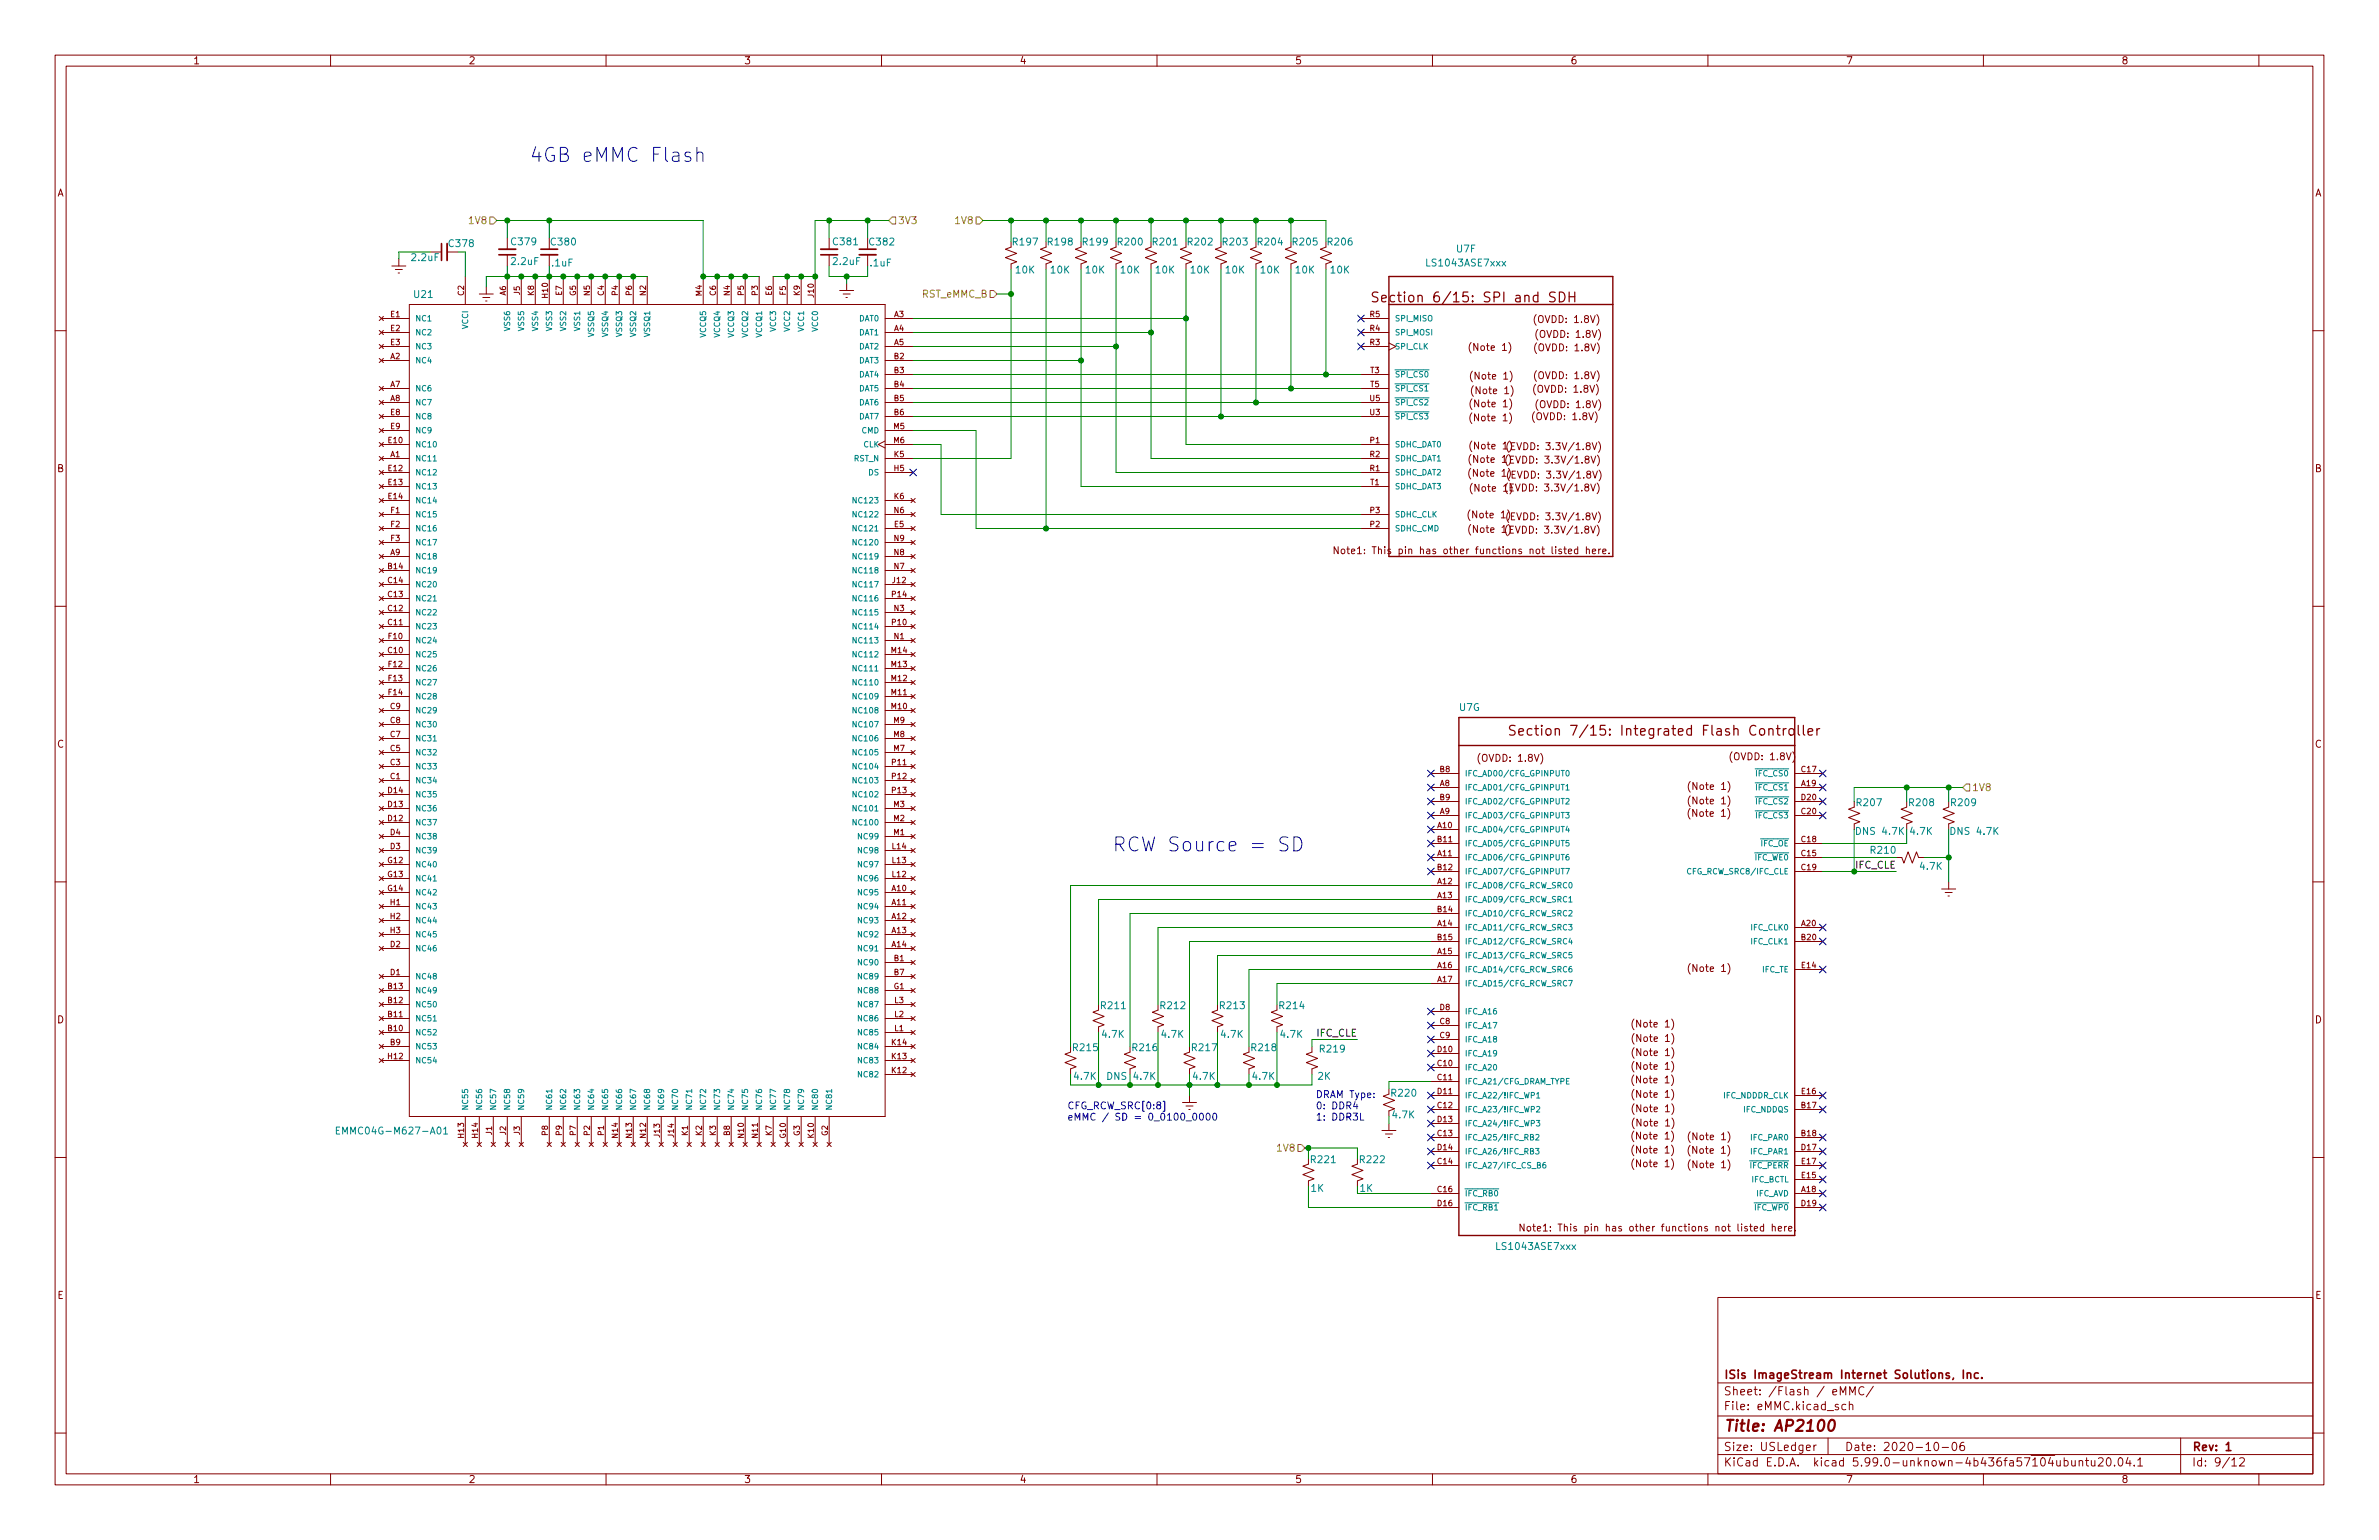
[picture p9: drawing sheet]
<svg xmlns="http://www.w3.org/2000/svg" width="432mm" height="279mm" viewBox="0 0 432 279" stroke-linecap="round" stroke-linejoin="round" font-family="sans-serif">
<defs><g id="words">
<g font-size="3.5" fill="#0000c2">
<text x="99.4" y="29.4">4GB eMMC Flash</text>
<text x="206.5" y="154.5">RCW Source = SD</text>
</g>
<text font-size="2.8" fill="#840000" x="312.8" y="259.7">Title: AP2100</text>
<g font-size="2.5" fill="#840000">
<text x="252" y="54.8">Section 6/15: SPI and SDH</text>
<text x="278.2" y="133.5">Section 7/15: Integrated Flash Controller</text>
</g>
<g font-size="2.1" fill="#840000">
<text x="312.8" y="250.2">ISis ImageStream Internet Solutions, Inc.</text>
<text x="312.8" y="255.9">File: eMMC.kicad_sch</text>
<text x="312.8" y="253.2">Sheet: /Flash / eMMC/</text>
<text x="312.8" y="263.2">Size: USLedger</text>
<text x="334.8" y="263.2">Date: 2020-10-06</text>
<text x="397.8" y="263.2">Rev: 1</text>
<text x="312.8" y="266">KiCad E.D.A. kicad 5.99.0-unknown-4b436fa57~104~ubuntu20.04.1</text>
<text x="397.8" y="266">Id: 9/12</text>
</g>
<g font-size="1.8" fill="#840000">
<text x="35" y="11.7">1</text>
<text x="85" y="11.7">2</text>
<text x="135" y="11.7">3</text>
<text x="185" y="11.7">4</text>
<text x="235" y="11.7">5</text>
<text x="285" y="11.7">6</text>
<text x="335" y="11.7">7</text>
<text x="385" y="11.7">8</text>
<text x="10.3" y="35.6">A</text>
<text x="420.1" y="35.6">A</text>
<text x="278.8" y="58.6">(OVDD: 1.8V)</text>
<text x="267.1" y="63.6">(Note 1)</text>
<text x="278.9" y="63.7">(OVDD: 1.8V)</text>
<text x="279.1" y="61.3">(OVDD: 1.8V)</text>
<text x="267.4" y="68.8">(Note 1)</text>
<text x="267.6" y="71.5">(Note 1)</text>
<text x="278.7" y="71.2">(OVDD: 1.8V)</text>
<text x="278.9" y="68.8">(OVDD: 1.8V)</text>
<text x="267.3" y="76.4">(Note 1)</text>
<text x="267.3" y="73.9">(Note 1)</text>
<text x="278.5" y="76.2">(OVDD: 1.8V)</text>
<text x="279.2" y="74">(OVDD: 1.8V)</text>
<text x="267.1" y="84">(Note 1) (EVDD: 3.3V/1.8V)</text>
<text x="267.3" y="81.5">(Note 1) (EVDD: 3.3V/1.8V)</text>
<text x="10.3" y="85.7">B</text>
<text x="267.1" y="86.5">(Note 1) (EVDD: 3.3V/1.8V)</text>
<text x="267.4" y="89.2">(Note 1) (EVDD: 3.3V/1.8V)</text>
<text x="420.1" y="85.7">B</text>
<text x="266.9" y="94">(Note 1) (EVDD: 3.3V/1.8V)</text>
<text x="245.7" y="100.5">Note1: This pin has other functions not listed here.</text>
<text x="267.1" y="96.7">(Note 1) (EVDD: 3.3V/1.8V)</text>
<text x="10.3" y="135.6">C</text>
<text x="314.4" y="137.9">(OVDD: 1.8V)</text>
<text x="420.1" y="135.6">C</text>
<text x="268.6" y="138.2">(OVDD: 1.8V)</text>
<text x="306.9" y="143.3">(Note 1)</text>
<text x="306.9" y="148.2">(Note 1)</text>
<text x="306.9" y="145.9">(Note 1)</text>
<text x="306.9" y="176.3">(Note 1)</text>
<text x="10.3" y="185.7">D</text>
<text x="420.1" y="185.7">D</text>
<text x="296.7" y="186.4">(Note 1)</text>
<text x="296.7" y="191.6">(Note 1)</text>
<text x="296.7" y="189">(Note 1)</text>
<text x="296.7" y="196.5">(Note 1)</text>
<text x="296.7" y="194.1">(Note 1)</text>
<text x="296.7" y="199.2">(Note 1)</text>
<text x="296.7" y="201.8">(Note 1)</text>
<text x="296.7" y="209.3">(Note 1)</text>
<text x="296.7" y="206.7">(Note 1)</text>
<text x="296.8" y="204.4">(Note 1)</text>
<text x="306.9" y="209.3">(Note 1)</text>
<text x="306.9" y="206.8">(Note 1)</text>
<text x="296.7" y="211.7">(Note 1)</text>
<text x="306.9" y="211.9">(Note 1)</text>
<text x="279.5" y="223.4">Note1: This pin has other functions not listed here.</text>
<text x="10.4" y="235.7">E</text>
<text x="420.2" y="235.7">E</text>
<text x="35" y="269.1">1</text>
<text x="85" y="269.1">2</text>
<text x="135" y="269.1">3</text>
<text x="185" y="269.1">4</text>
<text x="235" y="269.1">5</text>
<text x="285" y="269.1">6</text>
<text x="335" y="269.1">7</text>
<text x="385" y="269.1">8</text>
</g>
<g font-size="1.8" fill="#848400">
<text x="85.4" y="40.6">1V8</text>
<text x="162.9" y="40.6">3V3</text>
<text x="173.6" y="40.6">1V8</text>
<text x="167.3" y="54">RST_eMMC_B</text>
<text x="357.9" y="143.5">1V8</text>
<text x="232.1" y="208.9">1V8</text>
</g>
<g font-size="1.8" fill="#008484">
<text x="74.8" y="47.4">2.2uF</text>
<text x="81.6" y="44.8">C378</text>
<text x="92.9" y="44.5">C379</text>
<text x="100.1" y="44.5">C380</text>
<text x="151.3" y="44.5">C381</text>
<text x="157.9" y="44.5">C382</text>
<text x="184" y="44.5">R197</text>
<text x="190.3" y="44.5">R198</text>
<text x="196.7" y="44.5">R199</text>
<text x="203" y="44.5">R200</text>
<text x="209.4" y="44.5">R201</text>
<text x="215.7" y="44.5">R202</text>
<text x="222.1" y="44.5">R203</text>
<text x="228.4" y="44.5">R204</text>
<text x="234.8" y="44.5">R205</text>
<text x="241.1" y="44.5">R206</text>
<text x="264.4" y="45.8">U7F</text>
<text x="92.9" y="48.1">2.2uF</text>
<text x="100.2" y="48.3">.1uF</text>
<text x="151.3" y="48.1">2.2uF</text>
<text x="158" y="48.3">.1uF</text>
<text x="184.4" y="49.6">10K</text>
<text x="190.8" y="49.6">10K</text>
<text x="197.1" y="49.6">10K</text>
<text x="203.5" y="49.6">10K</text>
<text x="209.8" y="49.6">10K</text>
<text x="216.2" y="49.6">10K</text>
<text x="222.5" y="49.6">10K</text>
<text x="228.9" y="49.6">10K</text>
<text x="235.2" y="49.6">10K</text>
<text x="241.6" y="49.6">10K</text>
<text x="259.2" y="48.3">LS1043ASE7xxx</text>
<text x="75.2" y="54">U21</text>
<text x="264.9" y="129">U7G</text>
<text x="337.1" y="146.2">R207</text>
<text x="346.6" y="146.2">R208</text>
<text x="354.3" y="146.2">R209</text>
<text x="337.2" y="151.5">DNS 4.7K</text>
<text x="339.7" y="154.9">R210</text>
<text x="346.8" y="151.5">4.7K</text>
<text x="354.4" y="151.5">DNS 4.7K</text>
<text x="348.6" y="157.8">4.7K</text>
<text x="200" y="183.1">R211</text>
<text x="210.7" y="183.1">R212</text>
<text x="221.5" y="183.1">R213</text>
<text x="232.3" y="183.1">R214</text>
<text x="194.9" y="190.7">R215</text>
<text x="200.1" y="188.3">4.7K</text>
<text x="205.7" y="190.7">R216</text>
<text x="210.9" y="188.3">4.7K</text>
<text x="216.5" y="190.7">R217</text>
<text x="221.7" y="188.3">4.7K</text>
<text x="227.3" y="190.7">R218</text>
<text x="232.5" y="188.3">4.7K</text>
<text x="239.7" y="190.9">R219</text>
<text x="195" y="195.9">4.7K</text>
<text x="201.3" y="195.9">DNS 4.7K</text>
<text x="216.6" y="195.9">4.7K</text>
<text x="227.4" y="195.9">4.7K</text>
<text x="239.2" y="195.9">2K</text>
<text x="252.7" y="199">R220</text>
<text x="252.8" y="202.9">4.7K</text>
<text x="62.3" y="205.8">EMMC04G-M627-A01</text>
<text x="238.1" y="211">R221</text>
<text x="246.9" y="211">R222</text>
<text x="238" y="216.2">1K</text>
<text x="246.9" y="216.2">1K</text>
<text x="271.9" y="226.8">LS1043ASE7xxx</text>
</g>
<g font-size="1.8">
<text x="336.8" y="157.6">IFC_CLE</text>
<text x="239" y="188.1">IFC_CLE</text>
</g>
<g font-size="1.8" fill="#0000c2">
<text x="193.7" y="201.3">CFG_RCW_SRC[0:8]</text>
<text x="193.7" y="203.3">eMMC / SD = 0_0100_0000</text>
<text x="238.8" y="199.2">DRAM Type:</text>
<text x="238.8" y="201.3">0: DDR4</text>
<text x="238.8" y="203.3">1: DDR3L</text>
</g>
<g font-size="1.4" fill="#840000">
<text x="84.2" y="53.6" transform="rotate(-90 84.2 53.6)">C2</text>
<text x="91.8" y="53.6" transform="rotate(-90 91.8 53.6)">A6</text>
<text x="94.4" y="53.5" transform="rotate(-90 94.4 53.5)">J5</text>
<text x="96.9" y="53.6" transform="rotate(-90 96.9 53.6)">K8</text>
<text x="102" y="53.6" transform="rotate(-90 102 53.6)">E7</text>
<text x="104.5" y="53.6" transform="rotate(-90 104.5 53.6)">G5</text>
<text x="107.1" y="53.6" transform="rotate(-90 107.1 53.6)">N5</text>
<text x="109.6" y="53.6" transform="rotate(-90 109.6 53.6)">C4</text>
<text x="112.1" y="53.6" transform="rotate(-90 112.1 53.6)">P4</text>
<text x="114.7" y="53.6" transform="rotate(-90 114.7 53.6)">P6</text>
<text x="117.2" y="53.6" transform="rotate(-90 117.2 53.6)">N2</text>
<text x="127.4" y="53.7" transform="rotate(-90 127.4 53.7)">M4</text>
<text x="129.9" y="53.6" transform="rotate(-90 129.9 53.6)">C6</text>
<text x="132.5" y="53.6" transform="rotate(-90 132.5 53.6)">N4</text>
<text x="135" y="53.6" transform="rotate(-90 135 53.6)">P5</text>
<text x="137.5" y="53.6" transform="rotate(-90 137.5 53.6)">P3</text>
<text x="140.1" y="53.6" transform="rotate(-90 140.1 53.6)">E6</text>
<text x="142.6" y="53.5" transform="rotate(-90 142.6 53.5)">F5</text>
<text x="145.2" y="53.6" transform="rotate(-90 145.2 53.6)">K9</text>
<text x="147.7" y="53.9" transform="rotate(-90 147.7 53.9)">J10</text>
<text x="70.9" y="57.5">E1</text>
<text x="99.4" y="54" transform="rotate(-90 99.4 54)">H10</text>
<text x="162.3" y="57.5">A3</text>
<text x="248.7" y="57.5">R5</text>
<text x="70.9" y="65.2">A2</text>
<text x="70.9" y="60.1">E2</text>
<text x="70.9" y="62.6">E3</text>
<text x="162.3" y="60.1">A4</text>
<text x="162.3" y="62.6">A5</text>
<text x="162.3" y="65.2">B2</text>
<text x="248.7" y="62.6">R3</text>
<text x="248.7" y="60.1">R4</text>
<text x="70.9" y="70.2">A7</text>
<text x="162.3" y="67.7">B3</text>
<text x="162.3" y="70.2">B4</text>
<text x="248.7" y="67.7">T3</text>
<text x="248.7" y="70.2">T5</text>
<text x="70.9" y="72.8">A8</text>
<text x="70.9" y="75.3">E8</text>
<text x="70.9" y="77.9">E9</text>
<text x="162.2" y="77.9">M5</text>
<text x="162.3" y="72.8">B5</text>
<text x="162.3" y="75.3">B6</text>
<text x="248.7" y="75.3">U3</text>
<text x="248.7" y="72.8">U5</text>
<text x="70.5" y="80.4">E10</text>
<text x="70.9" y="82.9">A1</text>
<text x="162.2" y="80.4">M6</text>
<text x="162.3" y="82.9">K5</text>
<text x="248.7" y="82.9">R2</text>
<text x="248.7" y="80.4">P1</text>
<text x="70.5" y="85.5">E12</text>
<text x="70.5" y="88">E13</text>
<text x="162.3" y="85.5">H5</text>
<text x="248.7" y="85.5">R1</text>
<text x="248.7" y="88">T1</text>
<text x="70.5" y="90.6">E14</text>
<text x="70.9" y="93.1">F1</text>
<text x="70.9" y="95.6">F2</text>
<text x="162.3" y="93.1">N6</text>
<text x="162.3" y="90.6">K6</text>
<text x="162.3" y="95.6">E5</text>
<text x="248.7" y="95.6">P2</text>
<text x="248.7" y="93.1">P3</text>
<text x="70.9" y="100.7">A9</text>
<text x="70.9" y="98.2">F3</text>
<text x="162.3" y="100.7">N8</text>
<text x="162.3" y="98.2">N9</text>
<text x="70.5" y="103.3">B14</text>
<text x="70.5" y="105.8">C14</text>
<text x="162" y="105.8">J12</text>
<text x="162.3" y="103.3">N7</text>
<text x="70.5" y="108.3">C13</text>
<text x="70.5" y="110.9">C12</text>
<text x="70.5" y="113.4">C11</text>
<text x="161.9" y="113.4">P10</text>
<text x="161.9" y="108.3">P14</text>
<text x="162.3" y="110.9">N3</text>
<text x="70.5" y="118.5">C10</text>
<text x="70.5" y="116">F10</text>
<text x="161.8" y="118.5">M14</text>
<text x="162.3" y="116">N1</text>
<text x="70.5" y="121">F12</text>
<text x="70.5" y="123.6">F13</text>
<text x="161.8" y="123.6">M12</text>
<text x="161.8" y="121">M13</text>
<text x="70.5" y="126.1">F14</text>
<text x="70.9" y="128.7">C9</text>
<text x="70.9" y="131.2">C8</text>
<text x="161.8" y="128.7">M10</text>
<text x="161.8" y="126.1">M11</text>
<text x="162.2" y="131.2">M9</text>
<text x="70.9" y="133.7">C7</text>
<text x="70.9" y="136.3">C5</text>
<text x="162.2" y="136.3">M7</text>
<text x="162.2" y="133.7">M8</text>
<text x="70.5" y="143.9">D14</text>
<text x="70.9" y="138.8">C3</text>
<text x="70.9" y="141.4">C1</text>
<text x="161.9" y="143.9">P13</text>
<text x="161.9" y="141.4">P12</text>
<text x="161.9" y="138.8">P11</text>
<text x="261.4" y="142.6">A8</text>
<text x="261.4" y="140.1">B8</text>
<text x="327" y="142.6">A19</text>
<text x="327" y="140.1">C17</text>
<text x="70.5" y="146.4">D13</text>
<text x="70.5" y="149">D12</text>
<text x="162.2" y="149">M2</text>
<text x="162.2" y="146.4">M3</text>
<text x="261.4" y="147.7">A9</text>
<text x="261.4" y="145.2">B9</text>
<text x="327" y="147.7">C20</text>
<text x="327" y="145.2">D20</text>
<text x="70.9" y="154.1">D3</text>
<text x="70.9" y="151.5">D4</text>
<text x="162" y="154.1">L14</text>
<text x="162.2" y="151.5">M1</text>
<text x="261" y="150.2">A10</text>
<text x="261" y="155.3">A11</text>
<text x="261" y="152.8">B11</text>
<text x="327" y="155.3">C15</text>
<text x="327" y="152.8">C18</text>
<text x="70.4" y="156.6">G12</text>
<text x="70.4" y="159.1">G13</text>
<text x="70.4" y="161.7">G14</text>
<text x="161.9" y="161.7">A10</text>
<text x="162" y="159.1">L12</text>
<text x="162" y="156.6">L13</text>
<text x="261" y="160.4">A12</text>
<text x="261" y="157.9">B12</text>
<text x="327" y="157.9">C19</text>
<text x="70.9" y="164.2">H1</text>
<text x="70.9" y="166.8">H2</text>
<text x="161.9" y="166.8">A12</text>
<text x="161.9" y="164.2">A11</text>
<text x="261" y="162.9">A13</text>
<text x="261" y="165.5">B14</text>
<text x="70.9" y="169.3">H3</text>
<text x="70.9" y="171.8">D2</text>
<text x="161.9" y="171.8">A14</text>
<text x="161.9" y="169.3">A13</text>
<text x="261" y="168">A14</text>
<text x="261" y="173.1">A15</text>
<text x="261" y="170.6">B15</text>
<text x="327" y="168">A20</text>
<text x="327" y="170.6">B20</text>
<text x="70.5" y="179.5">B13</text>
<text x="70.9" y="176.9">D1</text>
<text x="162.3" y="179.5">G1</text>
<text x="162.3" y="176.9">B7</text>
<text x="162.3" y="174.4">B1</text>
<text x="261" y="175.6">A16</text>
<text x="261" y="178.2">A17</text>
<text x="327" y="175.6">E14</text>
<text x="70.5" y="182">B12</text>
<text x="70.5" y="184.5">B11</text>
<text x="162.4" y="184.5">L2</text>
<text x="162.4" y="182">L3</text>
<text x="261.4" y="185.8">C8</text>
<text x="261.4" y="183.3">D8</text>
<text x="70.5" y="187.1">B10</text>
<text x="70.9" y="189.6">B9</text>
<text x="161.9" y="189.6">K14</text>
<text x="162.4" y="187.1">L1</text>
<text x="261" y="190.9">D10</text>
<text x="261.4" y="188.3">C9</text>
<text x="70.5" y="192.2">H12</text>
<text x="161.9" y="194.7">K12</text>
<text x="161.9" y="192.2">K13</text>
<text x="261" y="193.4">C10</text>
<text x="261" y="196">C11</text>
<text x="261" y="201">C12</text>
<text x="261" y="198.5">D11</text>
<text x="261" y="203.6">D13</text>
<text x="327" y="201">B17</text>
<text x="327" y="198.5">E16</text>
<text x="84.2" y="206.4" transform="rotate(-90 84.2 206.4)">H13</text>
<text x="86.7" y="206.4" transform="rotate(-90 86.7 206.4)">H14</text>
<text x="89.3" y="205.9" transform="rotate(-90 89.3 205.9)">J1</text>
<text x="91.8" y="205.9" transform="rotate(-90 91.8 205.9)">J2</text>
<text x="94.4" y="205.9" transform="rotate(-90 94.4 205.9)">J3</text>
<text x="99.4" y="206" transform="rotate(-90 99.4 206)">P8</text>
<text x="102" y="206" transform="rotate(-90 102 206)">P9</text>
<text x="104.5" y="206" transform="rotate(-90 104.5 206)">P7</text>
<text x="107.1" y="206" transform="rotate(-90 107.1 206)">P2</text>
<text x="109.6" y="206" transform="rotate(-90 109.6 206)">P1</text>
<text x="112.1" y="206.4" transform="rotate(-90 112.1 206.4)">N14</text>
<text x="114.7" y="206.4" transform="rotate(-90 114.7 206.4)">N13</text>
<text x="117.2" y="206.4" transform="rotate(-90 117.2 206.4)">N12</text>
<text x="119.8" y="206.3" transform="rotate(-90 119.8 206.3)">J13</text>
<text x="122.3" y="206.3" transform="rotate(-90 122.3 206.3)">J14</text>
<text x="124.8" y="206" transform="rotate(-90 124.8 206)">K1</text>
<text x="127.4" y="206" transform="rotate(-90 127.4 206)">K2</text>
<text x="129.9" y="206" transform="rotate(-90 129.9 206)">K3</text>
<text x="132.5" y="206" transform="rotate(-90 132.5 206)">B8</text>
<text x="135" y="206.4" transform="rotate(-90 135 206.4)">N10</text>
<text x="137.5" y="206.4" transform="rotate(-90 137.5 206.4)">N11</text>
<text x="140.1" y="206" transform="rotate(-90 140.1 206)">K7</text>
<text x="142.6" y="206.4" transform="rotate(-90 142.6 206.4)">G10</text>
<text x="145.2" y="206" transform="rotate(-90 145.2 206)">G3</text>
<text x="147.7" y="206.4" transform="rotate(-90 147.7 206.4)">K10</text>
<text x="150.2" y="206" transform="rotate(-90 150.2 206)">G2</text>
<text x="261" y="206.1">C13</text>
<text x="261" y="208.7">D14</text>
<text x="327" y="206.1">B18</text>
<text x="327" y="208.7">D17</text>
<text x="261" y="211.2">C14</text>
<text x="327" y="213.7">E15</text>
<text x="327" y="211.2">E17</text>
<text x="261" y="216.3">C16</text>
<text x="261" y="218.8">D16</text>
<text x="327" y="216.3">A18</text>
<text x="327" y="218.8">D19</text>
</g>
<g font-size="1.4" fill="#008484">
<text x="75.3" y="58.3">NC1</text>
<text x="85" y="59.6" transform="rotate(-90 85 59.6)">VCCI</text>
<text x="92.6" y="59.9" transform="rotate(-90 92.6 59.9)">VSS6</text>
<text x="95.1" y="59.9" transform="rotate(-90 95.1 59.9)">VSS5</text>
<text x="97.7" y="59.9" transform="rotate(-90 97.7 59.9)">VSS4</text>
<text x="100.2" y="59.9" transform="rotate(-90 100.2 59.9)">VSS3</text>
<text x="102.7" y="59.9" transform="rotate(-90 102.7 59.9)">VSS2</text>
<text x="105.3" y="59.9" transform="rotate(-90 105.3 59.9)">VSS1</text>
<text x="155.9" y="58.3">DAT0</text>
<text x="253.1" y="58.3">SPI_MISO</text>
<text x="75.3" y="60.8">NC2</text>
<text x="75.3" y="63.4">NC3</text>
<text x="75.3" y="65.9">NC4</text>
<text x="107.8" y="61" transform="rotate(-90 107.8 61)">VSSQ5</text>
<text x="110.4" y="61" transform="rotate(-90 110.4 61)">VSSQ4</text>
<text x="112.9" y="61" transform="rotate(-90 112.9 61)">VSSQ3</text>
<text x="115.4" y="61" transform="rotate(-90 115.4 61)">VSSQ2</text>
<text x="118" y="61" transform="rotate(-90 118 61)">VSSQ1</text>
<text x="128.1" y="61.1" transform="rotate(-90 128.1 61.1)">VCCQ5</text>
<text x="130.7" y="61.1" transform="rotate(-90 130.7 61.1)">VCCQ4</text>
<text x="133.2" y="61.1" transform="rotate(-90 133.2 61.1)">VCCQ3</text>
<text x="135.8" y="61.1" transform="rotate(-90 135.8 61.1)">VCCQ2</text>
<text x="138.3" y="61.1" transform="rotate(-90 138.3 61.1)">VCCQ1</text>
<text x="140.8" y="60" transform="rotate(-90 140.8 60)">VCC3</text>
<text x="143.4" y="60" transform="rotate(-90 143.4 60)">VCC2</text>
<text x="145.9" y="60" transform="rotate(-90 145.9 60)">VCC1</text>
<text x="148.5" y="60" transform="rotate(-90 148.5 60)">VCC0</text>
<text x="155.9" y="60.8">DAT1</text>
<text x="155.9" y="63.4">DAT2</text>
<text x="155.9" y="65.9">DAT3</text>
<text x="253.1" y="63.4">SPI_CLK</text>
<text x="253.1" y="60.8">SPI_MOSI</text>
<text x="75.3" y="71">NC6</text>
<text x="155.9" y="68.5">DAT4</text>
<text x="155.9" y="71">DAT5</text>
<text x="253.1" y="68.5">~SPI_CS0~</text>
<text x="253.1" y="71">~SPI_CS1~</text>
<text x="75.3" y="73.5">NC7</text>
<text x="75.3" y="76.1">NC8</text>
<text x="155.9" y="73.5">DAT6</text>
<text x="155.9" y="76.1">DAT7</text>
<text x="253.1" y="76.1">~SPI_CS3~</text>
<text x="253.1" y="73.5">~SPI_CS2~</text>
<text x="75.3" y="78.6">NC9</text>
<text x="75.3" y="81.2">NC10</text>
<text x="75.3" y="83.7">NC11</text>
<text x="155" y="83.7">RST_N</text>
<text x="156.4" y="78.6">CMD</text>
<text x="156.7" y="81.2">CLK</text>
<text x="253.1" y="81.2">SDHC_DAT0</text>
<text x="253.1" y="83.7">SDHC_DAT1</text>
<text x="75.3" y="86.2">NC12</text>
<text x="75.3" y="88.8">NC13</text>
<text x="157.7" y="86.2">DS</text>
<text x="253.1" y="86.2">SDHC_DAT2</text>
<text x="253.1" y="88.8">SDHC_DAT3</text>
<text x="75.3" y="91.3">NC14</text>
<text x="75.3" y="93.9">NC15</text>
<text x="155.2" y="93.9">NC122</text>
<text x="155.2" y="91.3">NC123</text>
<text x="253.1" y="93.9">SDHC_CLK</text>
<text x="75.3" y="96.4">NC16</text>
<text x="75.3" y="98.9">NC17</text>
<text x="75.3" y="101.5">NC18</text>
<text x="155.2" y="101.5">NC119</text>
<text x="155.2" y="98.9">NC120</text>
<text x="155.2" y="96.4">NC121</text>
<text x="253.1" y="96.4">SDHC_CMD</text>
<text x="75.3" y="104">NC19</text>
<text x="75.3" y="106.6">NC20</text>
<text x="155.2" y="106.6">NC117</text>
<text x="155.2" y="104">NC118</text>
<text x="75.3" y="109.1">NC21</text>
<text x="75.3" y="111.6">NC22</text>
<text x="155.2" y="111.6">NC115</text>
<text x="155.2" y="109.1">NC116</text>
<text x="75.3" y="114.2">NC23</text>
<text x="75.3" y="116.7">NC24</text>
<text x="75.3" y="119.3">NC25</text>
<text x="155.2" y="119.3">NC112</text>
<text x="155.2" y="116.7">NC113</text>
<text x="155.2" y="114.2">NC114</text>
<text x="75.3" y="121.8">NC26</text>
<text x="75.3" y="124.3">NC27</text>
<text x="155.2" y="124.3">NC110</text>
<text x="155.2" y="121.8">NC111</text>
<text x="75.3" y="126.9">NC28</text>
<text x="75.3" y="129.4">NC29</text>
<text x="75.3" y="132">NC30</text>
<text x="155.2" y="132">NC107</text>
<text x="155.2" y="129.4">NC108</text>
<text x="155.2" y="126.9">NC109</text>
<text x="75.3" y="134.5">NC31</text>
<text x="75.3" y="137">NC32</text>
<text x="155.2" y="137">NC105</text>
<text x="155.2" y="134.5">NC106</text>
<text x="75.3" y="139.6">NC33</text>
<text x="75.3" y="142.1">NC34</text>
<text x="155.2" y="142.1">NC103</text>
<text x="155.2" y="139.6">NC104</text>
<text x="265.8" y="143.4">IFC_AD01/CFG_GPINPUT1</text>
<text x="265.8" y="140.8">IFC_AD00/CFG_GPINPUT0</text>
<text x="318.9" y="143.4">~IFC_CS1~</text>
<text x="318.9" y="140.8">~IFC_CS0~</text>
<text x="75.3" y="144.7">NC35</text>
<text x="75.3" y="147.2">NC36</text>
<text x="75.3" y="149.7">NC37</text>
<text x="155.2" y="149.7">NC100</text>
<text x="155.2" y="147.2">NC101</text>
<text x="155.2" y="144.7">NC102</text>
<text x="265.8" y="148.5">IFC_AD03/CFG_GPINPUT3</text>
<text x="265.8" y="145.9">IFC_AD02/CFG_GPINPUT2</text>
<text x="318.9" y="148.5">~IFC_CS3~</text>
<text x="318.9" y="145.9">~IFC_CS2~</text>
<text x="75.3" y="154.8">NC39</text>
<text x="75.3" y="152.3">NC38</text>
<text x="156" y="154.8">NC98</text>
<text x="156" y="152.3">NC99</text>
<text x="265.8" y="151">IFC_AD04/CFG_GPINPUT4</text>
<text x="265.8" y="153.5">IFC_AD05/CFG_GPINPUT5</text>
<text x="319.6" y="153.5">~IFC_OE~</text>
<text x="75.3" y="157.4">NC40</text>
<text x="75.3" y="159.9">NC41</text>
<text x="156" y="159.9">NC96</text>
<text x="156" y="157.4">NC97</text>
<text x="265.8" y="156.1">IFC_AD06/CFG_GPINPUT6</text>
<text x="265.8" y="161.2">IFC_AD08/CFG_RCW_SRC0</text>
<text x="265.8" y="158.6">IFC_AD07/CFG_GPINPUT7</text>
<text x="306.7" y="158.6">CFG_RCW_SRC8/IFC_CLE</text>
<text x="318.6" y="156.1">~IFC_WE0~</text>
<text x="75.3" y="162.4">NC42</text>
<text x="75.3" y="165">NC43</text>
<text x="75.3" y="167.5">NC44</text>
<text x="156" y="167.5">NC93</text>
<text x="156" y="165">NC94</text>
<text x="156" y="162.4">NC95</text>
<text x="265.8" y="163.7">IFC_AD09/CFG_RCW_SRC1</text>
<text x="265.8" y="166.2">IFC_AD10/CFG_RCW_SRC2</text>
<text x="75.3" y="170.1">NC45</text>
<text x="75.3" y="172.6">NC46</text>
<text x="156" y="172.6">NC91</text>
<text x="156" y="170.1">NC92</text>
<text x="265.8" y="168.8">IFC_AD11/CFG_RCW_SRC3</text>
<text x="265.8" y="173.9">IFC_AD13/CFG_RCW_SRC5</text>
<text x="265.8" y="171.3">IFC_AD12/CFG_RCW_SRC4</text>
<text x="318" y="168.8">IFC_CLK0</text>
<text x="318" y="171.3">IFC_CLK1</text>
<text x="75.3" y="177.7">NC48</text>
<text x="156" y="177.7">NC89</text>
<text x="156" y="175.1">NC90</text>
<text x="265.8" y="176.4">IFC_AD14/CFG_RCW_SRC6</text>
<text x="265.8" y="178.9">IFC_AD15/CFG_RCW_SRC7</text>
<text x="319.9" y="176.4">IFC_TE</text>
<text x="75.3" y="180.2">NC49</text>
<text x="75.3" y="182.8">NC50</text>
<text x="75.3" y="185.3">NC51</text>
<text x="156" y="185.3">NC86</text>
<text x="156" y="182.8">NC87</text>
<text x="156" y="180.2">NC88</text>
<text x="265.8" y="184">IFC_A16</text>
<text x="75.3" y="187.8">NC52</text>
<text x="75.3" y="190.4">NC53</text>
<text x="156" y="190.4">NC84</text>
<text x="156" y="187.8">NC85</text>
<text x="265.8" y="186.6">IFC_A17</text>
<text x="265.8" y="189.1">IFC_A18</text>
<text x="265.8" y="191.6">IFC_A19</text>
<text x="75.3" y="192.9">NC54</text>
<text x="156" y="195.5">NC82</text>
<text x="156" y="192.9">NC83</text>
<text x="265.8" y="194.2">IFC_A20</text>
<text x="265.8" y="196.7">IFC_A21/CFG_DRAM_TYPE</text>
<text x="85" y="201.5" transform="rotate(-90 85 201.5)">NC55</text>
<text x="87.5" y="201.5" transform="rotate(-90 87.5 201.5)">NC56</text>
<text x="90" y="201.5" transform="rotate(-90 90 201.5)">NC57</text>
<text x="92.6" y="201.5" transform="rotate(-90 92.6 201.5)">NC58</text>
<text x="95.1" y="201.5" transform="rotate(-90 95.1 201.5)">NC59</text>
<text x="100.2" y="201.5" transform="rotate(-90 100.2 201.5)">NC61</text>
<text x="102.7" y="201.5" transform="rotate(-90 102.7 201.5)">NC62</text>
<text x="105.3" y="201.5" transform="rotate(-90 105.3 201.5)">NC63</text>
<text x="107.8" y="201.5" transform="rotate(-90 107.8 201.5)">NC64</text>
<text x="110.4" y="201.5" transform="rotate(-90 110.4 201.5)">NC65</text>
<text x="112.9" y="201.5" transform="rotate(-90 112.9 201.5)">NC66</text>
<text x="115.4" y="201.5" transform="rotate(-90 115.4 201.5)">NC67</text>
<text x="118" y="201.5" transform="rotate(-90 118 201.5)">NC68</text>
<text x="120.5" y="201.5" transform="rotate(-90 120.5 201.5)">NC69</text>
<text x="123.1" y="201.5" transform="rotate(-90 123.1 201.5)">NC70</text>
<text x="125.6" y="201.5" transform="rotate(-90 125.6 201.5)">NC71</text>
<text x="128.1" y="201.5" transform="rotate(-90 128.1 201.5)">NC72</text>
<text x="130.7" y="201.5" transform="rotate(-90 130.7 201.5)">NC73</text>
<text x="133.2" y="201.5" transform="rotate(-90 133.2 201.5)">NC74</text>
<text x="135.8" y="201.5" transform="rotate(-90 135.8 201.5)">NC75</text>
<text x="138.3" y="201.5" transform="rotate(-90 138.3 201.5)">NC76</text>
<text x="140.8" y="201.5" transform="rotate(-90 140.8 201.5)">NC77</text>
<text x="143.4" y="201.5" transform="rotate(-90 143.4 201.5)">NC78</text>
<text x="145.9" y="201.5" transform="rotate(-90 145.9 201.5)">NC79</text>
<text x="148.5" y="201.5" transform="rotate(-90 148.5 201.5)">NC80</text>
<text x="151" y="201.5" transform="rotate(-90 151 201.5)">NC81</text>
<text x="265.8" y="201.8">IFC_A23/!IFC_WP2</text>
<text x="265.8" y="199.3">IFC_A22/!IFC_WP1</text>
<text x="312.9" y="199.3">IFC_NDDDR_CLK</text>
<text x="316.6" y="201.8">IFC_NDDQS</text>
<text x="265.8" y="206.9">IFC_A25/!IFC_RB2</text>
<text x="265.8" y="204.3">IFC_A24/!IFC_WP3</text>
<text x="265.8" y="209.4">IFC_A26/!IFC_RB3</text>
<text x="317.9" y="206.9">IFC_PAR0</text>
<text x="317.9" y="209.4">IFC_PAR1</text>
<text x="265.8" y="212">IFC_A27/IFC_CS_B6</text>
<text x="317.7" y="212">~IFC_PERR~</text>
<text x="317.9" y="214.5">IFC_BCTL</text>
<text x="265.8" y="217">~IFC_RB0~</text>
<text x="265.8" y="219.6">~IFC_RB1~</text>
<text x="318.6" y="219.6">~IFC_WP0~</text>
<text x="318.7" y="217">IFC_AVD</text>
</g>
</g></defs>
<g fill="none" stroke="#840000" stroke-width=".18">
<path d="M10 10h411.8v259.4h-411.8zM12 12h407.8v255.4h-407.8zM60 10v2M110 10v2M160 10v2M210 10v2M260 10v2M310 10v2M360 10v2M410 10v2M10 60h2M68.8 59.9l.8 .8"/>
<path d="M68.8 57.4l.8 .8M69.2 57.8h5.1M69.6 59.9l-.8 .8M69.6 57.4l-.8 .8M71.1 48.3h2.6M71.8 48.9h1.2M72.3 49.5h.2M72.4 47v1.3M74.3 55.2h86.4v147.4h-86.4zM78.1 45.7h2M81.2 45.7h2M84.5 50.2v5"/>
<path d="M87 53.3h2.5M87.6 54h1.3M88.1 54.6h.3M88.3 52.1v1.2M92.1 43.2v2M92.1 46.2v2.1M92.1 50.2v5M94.6 50.2v5M97.2 50.2v5M99.7 43.2v2M99.7 46.2v2.1M99.7 50.2v5"/>
<path d="M102.2 50.2v5M104.8 50.2v5M107.3 50.2v5M109.9 50.2v5M112.4 50.2v5M114.9 50.2v5M117.5 50.2v5M127.6 50.2v5M130.2 50.2v5M132.7 50.2v5M135.3 50.2v5M137.8 50.2v5"/>
<path d="M140.3 50.2v5M142.9 50.2v5M145.4 50.2v5M148 50.2v5M150.5 43.2v2M150.5 46.2v2.1M152.4 52.7h2.5M153 53.3h1.3M153.5 54h.3M153.7 51.4v1.3M157.5 43.2v2M157.5 46.2v2.1"/>
<path d="M160.7 57.8h5M183.5 44.8l-1 .4 2 .8-2 .7 2 .8-1 .4v1M189.9 44.8l-1.1 .4 2.1 .8-2.1 .7 2.1 .8-1 .4v1M196.2 44.8l-1 .4 2 .8-2 .7 2 .8-1 .4v1M202.6 44.8l-1.1 .4 2.1 .8-2.1 .7 2.1 .8-1 .4v1M208.9 44.8l-1 .4 2 .8-2 .7 2 .8-1 .4v1M215.3 44.8l-1.1 .4 2.1 .8-2.1 .7 2.1 .8-1 .4v1M221.6 44.8l-1 .4 2 .8-2 .7 2 .8-1 .4v1M228 44.8l-1.1 .4 2.1 .8-2.1 .7 2.1 .8-1 .4v1M234.3 44.8l-1 .4 2 .8-2 .7 2 .8-1 .4v1M240.7 44.8l-1.1 .4 2.1 .8-2.1 .7 2.1 .8-1 .4v1M247 57.8h5.1"/>
<path d="M419.8 60h2M68.8 62.5l.8 .7M68.8 65l.8 .8M68.8 70.1l.8 .8M68.8 72.6l.8 .8M68.8 75.2l.8 .7M68.8 77.7l.8 .8M69.2 62.9h5.1M69.2 60.3h5.1M69.2 70.5h5.1M69.2 75.6h5.1M69.2 73h5.1"/>
<path d="M69.2 65.4h5.1M69.2 78.1h5.1M69.6 62.5l-.8 .7M69.6 65l-.8 .8M69.6 70.1l-.8 .8M69.6 72.6l-.8 .8M69.6 75.2l-.8 .7M69.6 77.7l-.8 .8M160.7 62.9h5M160.7 60.3h5M160.7 67.9h5M160.7 70.5h5"/>
<path d="M160.7 75.6h5M160.7 73h5M160.7 65.4h5M160.7 78.1h5M247 62.9h5.1M247 60.3h5.1M247 67.9h5.1M247 70.5h5.1M247 75.6h5.1M247 73h5.1M252.1 62.2l1.3 .7-1.3 .6M273.9 62.1a1.46 1.46 0 0 1 0 2"/>
<path d="M274 74.9a1.46 1.46 0 0 1 0 1.9M274 72.4a1.46 1.46 0 0 1 0 1.9M274.1 67.3a1.46 1.46 0 0 1 0 2M274.3 70a1.46 1.46 0 0 1 0 1.9M68.8 80.3l.8 .7M68.8 82.8l.8 .8M68.8 85.3l.8 .8M68.8 87.9l.8 .7M68.8 90.4l.8 .8M68.8 93l.8 .7M68.8 95.5l.8 .8M68.8 98l.8 .8"/>
<path d="M69.2 80.6h5.1M69.2 95.9h5.1M69.2 93.3h5.1M69.2 85.7h5.1M69.2 83.2h5.1M69.2 88.3h5.1M69.2 90.8h5.1M69.2 98.4h5.1M69.6 80.3l-.8 .7M69.6 82.8l-.8 .8M69.6 85.3l-.8 .8M69.6 87.9l-.8 .7"/>
<path d="M69.6 90.4l-.8 .8M69.6 93l-.8 .7M69.6 95.5l-.8 .8M69.6 98l-.8 .8M160.7 80l-1.3 .6 1.3 .7M160.7 80.6h5M160.7 95.9h5M160.7 93.3h5M160.7 85.7h5M160.7 83.2h5M160.7 90.8h5M160.7 98.4h5"/>
<path d="M165.4 98l.7 .8M165.4 95.5l.7 .8M165.4 93l.7 .7M165.4 90.4l.7 .8M166.1 95.5l-.7 .8M166.1 98l-.7 .8M166.1 93l-.7 .7M166.1 90.4l-.7 .8M242.9 99.2v1.3l-.7-1.3v1.3M243.5 99.7l.3-.1 .3 .3v.3l-.3 .3-.3-.1-.1-.2zM244.5 99.6h.4M244.6 99.2v1.1l.3 .2"/>
<path d="M247 80.6h5.1M247 95.9h5.1M247 93.3h5.1M247 85.7h5.1M247 83.2h5.1M247 88.3h5.1M286.4 99.7l-.4-.1-.2 .3 .1 .5h.5M286.4 99.2v1.3M287.9 99.7l.2-.1 .3 .1 .1 .8M287.9 99.2v1.3M289.9 95.3a1.46 1.46 0 0 1 0 1.9M289.9 87.6a1.46 1.46 0 0 1 0 2"/>
<path d="M289.9 82.6a1.46 1.46 0 0 1 0 1.9M290.1 92.9a1.46 1.46 0 0 1 0 1.9M290.1 80.1a1.46 1.46 0 0 1 0 2M290.2 99.6v.9M290.2 85.3a1.46 1.46 0 0 1 0 1.9M290.5 99.6l-.3 .3M10 110h2M68.8 100.6l.8 .7M68.8 103.1l.8 .8M68.8 105.7l.8 .7M68.8 108.2l.8 .8M68.8 110.7l.8 .8"/>
<path d="M68.8 113.3l.8 .7M68.8 115.8l.8 .8M68.8 118.4l.8 .7M69.2 101h5.1M69.2 103.5h5.1M69.2 106h5.1M69.2 108.6h5.1M69.2 111.1h5.1M69.2 113.7h5.1M69.2 116.2h5.1M69.2 118.7h5.1M69.6 100.6l-.8 .7"/>
<path d="M69.6 103.1l-.8 .8M69.6 105.7l-.8 .7M69.6 108.2l-.8 .8M69.6 110.7l-.8 .8M69.6 113.3l-.8 .7M69.6 115.8l-.8 .8M69.6 118.4l-.8 .7M160.7 101h5M160.7 103.5h5M160.7 106h5M160.7 108.6h5M160.7 111.1h5"/>
<path d="M160.7 113.7h5M160.7 116.2h5M160.7 118.7h5M165.4 118.4l.7 .7M165.4 115.8l.7 .8M165.4 113.3l.7 .7M165.4 110.7l.7 .8M165.4 108.2l.7 .8M165.4 105.7l.7 .7M165.4 103.1l.7 .8M165.4 100.6l.7 .7M166.1 118.4l-.7 .7"/>
<path d="M166.1 115.8l-.7 .8M166.1 113.3l-.7 .7M166.1 110.7l-.7 .8M166.1 108.2l-.7 .8M166.1 105.7l-.7 .7M166.1 103.1l-.7 .8M166.1 100.6l-.7 .7M289 100l.6-.1v-.2l-.4-.1-.2 .2 .1 .6h.5M290.9 100l.6-.1-.1-.2-.3-.1-.2 .2 .1 .6h.4M292 100.3v.2M419.8 110h2M68.8 120.9l.8 .8"/>
<path d="M68.8 123.4l.8 .8M68.8 126l.8 .7M68.8 128.5l.8 .8M68.8 131.1l.8 .7M68.8 133.6l.8 .8M68.8 136.1l.8 .8M68.8 138.7l.8 .7M69.2 121.3h5.1M69.2 123.8h5.1M69.2 126.4h5.1M69.2 128.9h5.1M69.2 131.4h5.1"/>
<path d="M69.2 134h5.1M69.2 136.5h5.1M69.2 139.1h5.1M69.6 120.9l-.8 .8M69.6 123.4l-.8 .8M69.6 126l-.8 .7M69.6 128.5l-.8 .8M69.6 131.1l-.8 .7M69.6 133.6l-.8 .8M69.6 136.1l-.8 .8M69.6 138.7l-.8 .7M160.7 121.3h5"/>
<path d="M160.7 123.8h5M160.7 126.4h5M160.7 128.9h5M160.7 131.4h5M160.7 134h5M160.7 136.5h5M160.7 139.1h5M165.4 138.7l.7 .7M165.4 136.1l.7 .8M165.4 133.6l.7 .8M165.4 131.1l.7 .7M165.4 128.5l.7 .8"/>
<path d="M165.4 126l.7 .7M165.4 123.4l.7 .8M165.4 120.9l.7 .8M166.1 131.1l-.7 .7M166.1 136.1l-.7 .8M166.1 138.7l-.7 .7M166.1 133.6l-.7 .8M166.1 128.5l-.7 .8M166.1 126l-.7 .7M166.1 123.4l-.7 .8M166.1 120.9l-.7 .8M10 160h2"/>
<path d="M68.8 153.9l.8 .8M68.8 156.5l.8 .7M68.8 141.2l.8 .8M68.8 143.8l.8 .7M68.8 146.3l.8 .8M68.8 148.8l.8 .8M68.8 151.4l.8 .7M68.8 159l.8 .8M69.2 154.3h5.1M69.2 156.8h5.1M69.2 141.6h5.1M69.2 144.1h5.1"/>
<path d="M69.2 146.7h5.1M69.2 149.2h5.1M69.2 151.8h5.1M69.2 159.4h5.1M69.6 153.9l-.8 .8M69.6 156.5l-.8 .7M69.6 141.2l-.8 .8M69.6 143.8l-.8 .7M69.6 146.3l-.8 .8M69.6 148.8l-.8 .8M69.6 151.4l-.8 .7M69.6 159l-.8 .8"/>
<path d="M160.7 154.3h5M160.7 156.8h5M160.7 141.6h5M160.7 144.1h5M160.7 146.7h5M160.7 149.2h5M160.7 151.8h5M160.7 159.4h5M165.4 159l.7 .8M165.4 156.5l.7 .7M165.4 153.9l.7 .8M165.4 151.4l.7 .7"/>
<path d="M165.4 148.8l.7 .8M165.4 146.3l.7 .8M165.4 143.8l.7 .7M165.4 141.2l.7 .8M166.1 141.2l-.7 .8M166.1 143.8l-.7 .7M166.1 148.8l-.7 .8M166.1 153.9l-.7 .8M166.1 156.5l-.7 .7M166.1 159l-.7 .8M166.1 151.4l-.7 .7M166.1 146.3l-.7 .8"/>
<path d="M259.7 155.6h5.1M259.7 150.5h5.1M259.7 142.9h5.1M259.7 148h5.1M259.7 153h5.1M259.7 158.1h5.1M259.7 140.3h5.1M259.7 145.4h5.1M313.6 146.7a1.46 1.46 0 0 1 0 1.9M313.6 144.4a1.46 1.46 0 0 1 0 1.9M313.6 141.8a1.46 1.46 0 0 1 0 1.9M325.8 155.6h5"/>
<path d="M325.8 142.9h5M325.8 148h5M325.8 153h5M325.8 158.1h5M325.8 140.3h5M325.8 145.4h5M336.5 145.4v1l-1 .4 2.1 .8-2.1 .7 2.1 .8-1.1 .4v1M344.2 155.6h1l.4 1 .7-2 .8 2 .8-2 .3 1h1M346.1 145.4v1l-1 .4 2 .8-2 .7 2 .8-1 .4v1M353.7 145.4v1l-1 .4 2 .8-2 .7 2 .8-1 .4v1M419.8 160h2M68.8 161.5l.8 .8"/>
<path d="M68.8 164.1l.8 .7M68.8 166.6l.8 .8M68.8 169.2l.8 .7M68.8 171.7l.8 .8M68.8 176.8l.8 .7M68.8 179.3l.8 .8M69.2 161.9h5.1M69.2 164.5h5.1M69.2 167h5.1M69.2 169.5h5.1M69.2 172.1h5.1M69.2 177.2h5.1"/>
<path d="M69.2 179.7h5.1M69.6 161.5l-.8 .8M69.6 164.1l-.8 .7M69.6 166.6l-.8 .8M69.6 169.2l-.8 .7M69.6 171.7l-.8 .8M69.6 176.8l-.8 .7M69.6 179.3l-.8 .8M160.7 161.9h5M160.7 164.5h5M160.7 167h5M160.7 169.5h5"/>
<path d="M160.7 172.1h5M160.7 177.2h5M160.7 179.7h5M160.7 174.6h5M165.4 179.3l.7 .8M165.4 176.8l.7 .7M165.4 174.2l.7 .8M165.4 171.7l.7 .8M165.4 169.2l.7 .7M165.4 166.6l.7 .8M165.4 164.1l.7 .7M165.4 161.5l.7 .8"/>
<path d="M166.1 161.5l-.7 .8M166.1 166.6l-.7 .8M166.1 171.7l-.7 .8M166.1 174.2l-.7 .8M166.1 176.8l-.7 .7M166.1 179.3l-.7 .8M166.1 169.2l-.7 .7M166.1 164.1l-.7 .7M259.7 160.7h5.1M259.7 163.2h5.1M259.7 168.3h5.1M259.7 173.4h5.1"/>
<path d="M259.7 175.9h5.1M259.7 178.4h5.1M259.7 165.7h5.1M259.7 170.8h5.1M313.6 174.8a1.46 1.46 0 0 1 0 1.9M325.8 168.3h5M325.8 175.9h5M325.8 170.8h5M352.4 161.3h2.6M353.1 161.9h1.2M353.6 162.6h.2M353.7 160v1.3"/>
<path d="M68.8 181.9l.8 .7M68.8 184.4l.8 .8M68.8 186.9l.8 .8M68.8 189.5l.8 .7M68.8 192l.8 .8M69.2 182.2h5.1M69.2 184.8h5.1M69.2 187.3h5.1M69.2 189.9h5.1M69.2 192.4h5.1M69.6 181.9l-.8 .7M69.6 184.4l-.8 .8"/>
<path d="M69.6 186.9l-.8 .8M69.6 189.5l-.8 .7M69.6 192l-.8 .8M160.7 182.2h5M160.7 184.8h5M160.7 187.3h5M160.7 189.9h5M160.7 192.4h5M160.7 194.9h5M165.4 194.6l.7 .7M165.4 192l.7 .8M165.4 189.5l.7 .7"/>
<path d="M165.4 186.9l.7 .8M165.4 184.4l.7 .8M165.4 181.9l.7 .7M166.1 184.4l-.7 .8M166.1 186.9l-.7 .8M166.1 189.5l-.7 .7M166.1 192l-.7 .8M166.1 194.6l-.7 .7M166.1 181.9l-.7 .7M194.3 189.9v1l-1 .4 2 .7-2 .8 2 .7-1 .4v1M199.4 182.2v1.1l-1 .3 2 .8-2 .8 2 .7-1 .4v1M205.1 189.9v1l-1 .4 2 .7-2 .8 2 .7-1 .4v1"/>
<path d="M210.2 182.2v1.1l-1 .3 2 .8-2 .8 2 .7-1 .4v1M215.9 189.9v1l-1 .4 2 .7-2 .8 2 .7-1 .4v1M215.9 198.8v1.2M221 182.2v1.1l-1 .3 2 .8-2 .8 2 .7-1 .4v1M226.7 189.9v1l-1 .4 2 .7-2 .8 2 .7-1 .4v1M231.8 182.2v1.1l-1 .3 2 .8-2 .8 2 .7-1 .4v1M238.1 189.9v1l-1 .4 2 .7-2 .8 2 .7-1 .4v1M252.1 197.5v1l-1 .4 2 .7-2 .8 2 .8-1 .3v1.1M259.7 193.7h5.1M259.7 196.2h5.1M259.7 186.1h5.1M259.7 188.6h5.1"/>
<path d="M259.7 191.1h5.1M259.7 198.8h5.1M259.7 183.5h5.1M303.4 195a1.46 1.46 0 0 1 0 2M303.4 197.6a1.46 1.46 0 0 1 0 2M303.4 192.6a1.46 1.46 0 0 1 0 1.9M303.4 184.9a1.46 1.46 0 0 1 0 1.9M303.4 190.1a1.46 1.46 0 0 1 0 1.9M303.4 187.5a1.46 1.46 0 0 1 0 1.9M325.8 198.8h5M10 210h2M84.1 207.3l.7 .7"/>
<path d="M84.5 202.6v5M84.8 207.3l-.7 .7M86.6 207.3l.8 .7M87 202.6v5M87.4 207.3l-.8 .7M89.2 207.3l.7 .7M89.5 202.6v5M89.9 207.3l-.7 .7M91.7 207.3l.8 .7M92.1 202.6v5M92.5 207.3l-.8 .7M94.2 207.3l.8 .7"/>
<path d="M94.6 202.6v5M95 207.3l-.8 .7M99.3 207.3l.8 .7M99.7 202.6v5M100.1 207.3l-.8 .7M101.9 207.3l.7 .7M102.2 202.6v5M102.6 207.3l-.7 .7M104.4 207.3l.8 .7M104.8 202.6v5M105.2 207.3l-.8 .7M106.9 207.3l.8 .7"/>
<path d="M107.3 202.6v5M107.7 207.3l-.8 .7M109.5 207.3l.7 .7M109.9 202.6v5M110.2 207.3l-.7 .7M112 207.3l.8 .7M112.4 202.6v5M112.8 207.3l-.8 .7M114.6 207.3l.7 .7M114.9 202.6v5M115.3 207.3l-.7 .7M117.1 207.3l.8 .7"/>
<path d="M117.5 202.6v5M117.9 207.3l-.8 .7M119.6 207.3l.8 .7M120 202.6v5M120.4 207.3l-.8 .7M122.2 207.3l.7 .7M122.6 202.6v5M122.9 207.3l-.7 .7M124.7 207.3l.8 .7M125.1 202.6v5M125.5 207.3l-.8 .7M127.3 207.3l.7 .7"/>
<path d="M127.6 202.6v5M128 207.3l-.7 .7M129.8 207.3l.8 .7M130.2 202.6v5M130.6 207.3l-.8 .7M132.3 207.3l.8 .7M132.7 202.6v5M133.1 207.3l-.8 .7M134.9 207.3l.7 .7M135.3 202.6v5M135.6 207.3l-.7 .7M137.4 207.3l.8 .7"/>
<path d="M137.8 202.6v5M138.2 207.3l-.8 .7M140 207.3l.7 .7M140.3 202.6v5M140.7 207.3l-.7 .7M142.5 207.3l.8 .7M142.9 202.6v5M143.3 207.3l-.8 .7M145 207.3l.8 .7M145.4 202.6v5M145.8 207.3l-.8 .7M147.6 207.3l.7 .7"/>
<path d="M148 202.6v5M148.3 207.3l-.7 .7M150.1 207.3l.8 .7M150.5 202.6v5M150.9 207.3l-.8 .7M214.6 200h2.6M215.3 200.7h1.2M215.8 201.3h.2M237.5 210.2v1l-1 .4 2 .7-2 .8 2 .8-1 .3v1.1M246.4 210.2v1l-1 .4 2 .7-2 .8 2 .8-1 .3v1.1M250.8 205.1h2.6M251.5 205.7h1.2"/>
<path d="M252 206.4h.2M252.1 203.8v1.3M259.7 206.4h5.1M259.7 201.3h5.1M259.7 216.5h5.1M259.7 211.5h5.1M259.7 203.8h5.1M259.7 208.9h5.1M259.7 219.1h5.1M303.4 210.2a1.46 1.46 0 0 1 0 2M303.4 207.7a1.46 1.46 0 0 1 0 2M303.4 205.2a1.46 1.46 0 0 1 0 1.9"/>
<path d="M303.4 200.3a1.46 1.46 0 0 1 0 1.9M303.5 202.8a1.46 1.46 0 0 1 0 2M313.6 207.8a1.46 1.46 0 0 1 0 1.9M313.6 210.4a1.46 1.46 0 0 1 0 1.9M313.6 205.3a1.46 1.46 0 0 1 0 2M325.8 206.4h5M325.8 201.3h5M325.8 216.5h5M325.8 211.5h5M325.8 208.9h5M325.8 219.1h5M325.8 214h5"/>
<path d="M419.8 210h2M276.6 222.1v1.2l-.7-1.2v1.2M277.2 222.6l.2-.1 .4 .1v.5l-.1 .2h-.3l-.2-.1zM278.2 222.5h.5M278.4 222.1v1.1l.3 .1M311.8 235.4h108v32h-108zM320.1 222.6l-.4-.1-.2 .2 .1 .6h.5M320.1 222.1v1.2M321.7 222.6l.2-.1 .3 .1v.7M321.7 222.1v1.2M322.8 222.9l.6-.1-.1-.2-.4-.1-.1 .2v.6h.5M323.9 222.5v.8"/>
<path d="M324.3 222.5l-.4 .2M324.6 222.9l.6-.1v-.2l-.4-.1-.2 .2 .1 .6h.5M325.8 223.2v.1M10 260h2M311.8 256.9h108M311.8 250.9h108M334 253.1v-1.5l.5 1 .5-1v1.5M335 254.9l-.4-.1-.3 .3v.4l.1 .2h.6M335.7 254.9l.2-.1 .3 .1 .1 .9M335.7 254.3v1.5M335.7 253.1v-1.5l.5 1 .5-1v1.5M338.3 251.7a.6 .6 0 0 0-.7 0 .6 .6 0 0 0-.2 .7 .56 .56 0 0 0 .3 .6 .56 .56 0 0 0 .6-.1"/>
<path d="M340 251.5l-1.3 1.9M419.8 260h2M60 267.4v2M110 267.4v2M160 267.4v2M210 267.4v2M260 267.4v2M310 267.4v2M311.8 263.9h108M311.8 260.9h108M327.9 262.7l.7-.2-.1-.3h-.4l-.2 .2v.7h.6M329.2 262.2v1"/>
<path d="M329.7 262.2h-.3l-.2 .3M331.8 260.9v3M351.2 261.7h.2a.8 .8 0 0 1 .5 .7 .8 .8 0 0 1-.5 .8 .99 .99 0 0 1-.2-1.5zM352.5 262.6h1.2M354.5 261.7h.2a.8 .8 0 0 1 .5 .7 .8 .8 0 0 1-.5 .8 1 1 0 0 1-.2-1.5zM356.4 261.7a.6 .6 0 0 0-.7 .6v.6l.2 .2 .4 .1 .2-.2 .1-.5-.2-.2-.4-.1-.3 .3M360 267.4v2M377.4 265.1l.2-.1h.3l.1 1M377.4 265v1M378.5 265h.6M378.7 264.5v1.3l.4 .2M379.6 265l.1 .9 .3 .1 .2-.2"/>
<path d="M380.2 265v1M380.9 264.6l.5-.1 .3 .1v.3l-.9 1.1h.9M382.5 264.5h.2a.8 .8 0 0 1 .5 .7 .8 .8 0 0 1-.5 .8 1 1 0 0 1-.2-1.5zM383.8 265.8v.2M384.7 264.5h.1a.8 .8 0 0 1 .5 .7 .8 .8 0 0 1-.5 .8 .99 .99 0 0 1-.1-1.5zM386.2 264.4l-.3 1.1h.9M386.6 265v1M387.4 265.8v.2M388 264.9l.4-.4v1.5M388 266h.9M395.8 260.9v6.5M405.1 264.9l.4-.4v1.5"/>
<path d="M405.1 266h.8M406.5 264.6l.6-.1 .2 .1 .1 .3-1 1.1h1M410 267.4v2"/>
</g>
<g fill="none" stroke="#840000" stroke-width=".3">
<path d="M80.1 44.2v3M90.6 46.2h3M98.2 45.2h3M149 46.2h3M156 45.2h3M354.6 250l-.2 .3M356.4 248.6v1.5M357.1 249.2l.2-.1 .3 .1 .1 .9M357.1 249.1v1M359.1 249.2l-.5-.1-.2 .3v.4l.1 .2h.6M359.7 249.9v.2M404.1 262.1l.4-.4v1.5"/>
<path d="M404.1 263.2h.8"/>
</g>
<path d="M332.2 257.8a.46 .46 0 0 1 .4-.2 .46 .46 0 0 1 .4 .4 1.15 1.15 0 0 1-.8 1.6l-.2-.1a1.53 1.53 0 0 1 .2-1.7z" fill="none" stroke="#840000" stroke-width=".4"/>
<g fill="none" stroke="#840000" stroke-width=".22">
<path d="M250.1 53.1l-.7-.1-.2 .2-.1 .3a.85 .85 0 0 0 .8 .5l.2 .3-.2 .4h-.8M250.8 54.2l.8-.2-.1-.3-.5-.1-.2 .2 .1 .9h.6M283 53a.9 .9 0 0 1 1.1 .9 .9 .9 0 0 1-1.1 .9zM284.8 53v1.8M284.8 53.8h1M285.8 53v1.8M275 131.7l-.7-.1-.2 .2-.1 .3a.85 .85 0 0 0 .8 .5l.2 .3-.2 .4h-.8M275.7 132.8l.8-.2-.1-.3-.5-.1-.2 .2 .1 .9h.6M278 132.3l-.5-.1-.3 .3v.5l.2 .3h.6M323.7 132.2v1.2M324.2 132.2l-.4 .1-.1 .2M324.9 132.3a.48 .48 0 0 1 .7 .2v.5a.48 .48 0 0 1-.4 .4 .48 .48 0 0 1-.5-.4v-.5z"/>
<path d="M326.4 131.6v1.5l.2 .3M327.3 131.6v1.5l.3 .3M328.2 132.8l.8-.2-.1-.3-.5-.1-.2 .2 .1 .9h.6M329.8 132.2v1.2M330.3 132.2l-.4 .1-.1 .2"/>
</g>
<path d="M252.1 50.2h40.6v50.8h-40.6zM252.1 55.2h40.6M264.8 130.2h61v94h-61zM264.8 135.3h61" fill="none" stroke="#840000" stroke-width=".25"/>
<g fill="none" stroke="#008484" stroke-width=".18">
<path d="M272.6 47.4l.7 .9M273.3 47.4l-.7 .9M78.6 83.6h.6M155.4 97.9v1l-.6-1v1M155.4 95.3v1l-.6-1v1M155.4 92.8v1l-.6-1v1M155.4 90.2v1.1l-.6-1.1v1.1M78.6 109h.6M155.4 118.2v1l-.6-1v1M155.4 115.6v1.1l-.6-1.1v1.1M155.4 113.1v1l-.6-1v1M155.4 110.6v1l-.6-1v1"/>
<path d="M155.4 108v1l-.6-1v1M155.4 105.5v1l-.6-1v1M155.4 102.9v1.1l-.6-1.1v1.1M155.4 100.4v1l-.6-1v1M78.6 134.4h.6M155.4 138.5v1l-.6-1v1M155.4 136v1l-.6-1v1M155.4 133.4v1l-.6-1v1M155.4 130.9v1l-.6-1v1M155.4 128.3v1.1l-.6-1.1v1.1M155.4 125.8v1l-.6-1v1M155.4 123.3v1l-.6-1v1"/>
<path d="M155.4 120.7v1l-.6-1v1M284.4 139.8h.1a.54 .54 0 0 1 .3 .5 .54 .54 0 0 1-.3 .5 .68 .68 0 0 1-.1-1zM78.6 159.8h.6M155.4 148.7v1l-.6-1v1M155.4 146.1v1l-.6-1v1M155.4 143.6v1l-.6-1v1M155.4 141v1.1l-.6-1.1v1.1M283.4 142.3h.5M284.2 147.4h.6l-.3 .4 .3 .1v.4l-.2 .1-.4-.1M284.2 157.6h.7l-.5 1M284.2 142.6l.3-.3v1M284.2 145l.4-.1 .2 .2-.6 .8h.6"/>
<path d="M284.2 143.3h.6M284.5 149.9l-.3 .7h.7M284.7 155l-.3 .1-.1 .2-.1 .5 .2 .2 .4-.1-.1-.4-.3-.1-.2 .2M284.7 150.3v.7M284.8 152.5h-.5l-.1 .5 .5-.1 .1 .5-.2 .1-.4-.1M306.9 157.7a.45 .45 0 0 0-.6 .4 .45 .45 0 0 0 .6 .4M284.7 167.7h.6l-.3 .4 .3 .1v.4l-.2 .1-.4-.1M284.7 177.9h.7l-.5 1M284.8 162.9l.2-.3v1.1M284.8 165.3l.3-.1 .2 .3-.6 .7h.6M284.8 163.7h.5M284.9 160.2l.1-.1a.54 .54 0 0 1 .3 .5 .54 .54 0 0 1-.3 .5l-.2-.4z"/>
<path d="M285 170.2l-.2 .7h.6M285.2 175.3l-.3 .1-.1 .2v.6l.1 .2 .4-.1-.1-.5-.3-.1-.1 .2M285.2 170.6v.7M285.3 172.8h-.5v.5l.4-.1 .1 .5-.2 .1-.3-.1M78.6 185.2h.6M100.2 197.7v.5M125.6 197.7v.5M151 197.7v.5M278.9 198.5l.3-.3v1M278.9 199.2h.6M284.3 196.1h.4M284.8 195.7h-.5v1h.5"/>
<path d="M61.1 205.1h.4M61.7 204.5h-.6v1.2h.6M80.5 204.8l.4-.3v1.2M80.5 205.7h.7M278.7 208.4h.6l-.3 .3 .3 .1v.5l-.2 .1-.4-.1M278.8 205.9l.3-.1 .2 .3-.6 .7h.6M278.9 203.3h.6l-.4 .4 .3 .1v.4l-.1 .1-.4-.1M278.9 200.8l.4-.1 .2 .3-.6 .8h.6M280.5 210.9h-.3l-.1 .2-.1 .6 .2 .2 .3-.1v-.5h-.3l-.2 .2M285.3 225.9l.7 .8M286 225.9l-.7 .8"/>
</g>
<path d="M81.2 44.2v3M90.6 45.2h3M98.2 46.2h3M149 45.2h3M156 46.2h3" fill="none" stroke="#840000" stroke-width=".33"/>
<path d="M88.9 39.4h.6l.7 .6-.7 .6h-.6zM161.9 39.4h.7v1.2h-.7l-.6-.6zM177.2 39.4h.6l.6 .6-.6 .6h-.6zM179.7 52.7h.6l.7 .6-.7 .7h-.6zM356.9 142.2h.6v1.3h-.6l-.7-.6zM235.6 207.6h.6l.7 .7-.7 .6h-.6z" fill="none" stroke="#848400" stroke-width=".18"/>
<g fill="none" stroke="#0000c2" stroke-width=".18">
<path d="M97.2 26.6l-.6 1.8h1.6M97.8 27.6v1.7M202.5 153.2h1a.69 .69 0 0 0 .5-.7 .69 .69 0 0 0-.5-.7h-1v2.6M203.2 153.2l.8 1.2M206.5 152.1a.95 .95 0 0 0-1-.2 .95 .95 0 0 0-.5 1 1.08 1.08 0 0 0 .3 1.2 1.08 1.08 0 0 0 1.1 .2l.1-.2M211.1 199.8h.3v1.8h-.3M246 199.9l-.3 .9h.8M249.4 199v.1M249.4 198.4v.1M215.3 203.4h.9M216.7 202h.1a.68 .68 0 0 1 .4 .6 .68 .68 0 0 1-.4 .6 .84 .84 0 0 1-.1-1.2zM217.9 202h.1a.68 .68 0 0 1 .4 .6 .68 .68 0 0 1-.4 .6 .84 .84 0 0 1-.1-1.2z"/>
<path d="M219 202.1l.2-.1a.68 .68 0 0 1 .5 .6 .68 .68 0 0 1-.5 .6l-.3-.4zM220.2 202.1l.2-.1a.68 .68 0 0 1 .5 .6 .68 .68 0 0 1-.5 .6l-.3-.4zM246.3 200.3v.9M246.9 202v1.2h.6"/>
</g>
<g fill="none" stroke="#008400" stroke-width=".18">
<path d="M78.1 45.7h-5.7v1.3M83.2 45.7h1.3v4.5M90.2 40h37.4v10.2h10.2M92.1 40v3.2M92.1 48.3v1.9M99.7 40v3.2M99.7 48.3v1.9M117.5 50.2h-29.2v1.9M150.5 48.3v1.9h7v-1.9M150.5 40v3.2M153.7 50.2v1.2M157.5 40v3.2"/>
<path d="M161.3 40h-13.3v10.2h-7.7M165.7 57.8h49.6M178.4 40h62.3v3.8M181 53.3h2.5M183.5 40v3.8M183.5 48.9v34.3h-17.8M189.9 40v3.8M189.9 48.9v47M196.2 40v3.8M196.2 48.9v39.4h50.8M202.6 40v3.8M202.6 48.9v36.8h44.4"/>
<path d="M208.9 40v3.8M208.9 48.9v34.3h38.1M215.3 40v3.8M215.3 48.9v31.7h31.7M221.6 40v3.8M221.6 48.9v26.7M228 40v3.8M228 48.9v24.1M234.3 40v3.8M234.3 48.9v21.6M240.7 48.9v19M165.7 65.4h30.5"/>
<path d="M165.7 73h81.3M165.7 75.6h81.3M165.7 78.1h11.5v17.8h69.8M165.7 60.3h43.2M165.7 62.9h36.9M165.7 67.9h81.3M165.7 70.5h81.3M165.7 80.6h5.1v12.7h76.2M330.8 158.1h13.4M330.8 155.6h13.4M336.5 150.5v7.6M346.1 150.5v2.5h-15.3"/>
<path d="M346.1 142.9v2.5M349.2 155.6h4.5M353.7 142.9v2.5M353.7 150.5v9.5M356.2 142.9h-19.7v2.5M259.7 175.9h-33v14M259.7 165.7h-54.6v24.2M259.7 168.3h-49.5v13.9M259.7 170.8h-43.8v19.1M259.7 173.4h-38.7v8.8M259.7 178.4h-27.9v3.8M259.7 160.7h-65.4v29.2"/>
<path d="M259.7 163.2h-60.3v19M194.3 194.9v2h43.8v-2M199.4 187.3v9.6M205.1 194.9v2M210.2 187.3v9.6M215.9 194.9v3.9M221 187.3v9.6M226.7 194.9v2M231.8 187.3v9.6M246.4 188.6h-8.3v1.3M259.7 196.2h-7.6v1.3M236.9 208.3h9.5v1.9"/>
<path d="M237.5 215.3v3.8h22.2M237.5 208.3v1.9M246.4 215.3v1.2h13.3M252.1 202.6v1.2"/>
</g>
<g fill="none" stroke="#000084" stroke-width=".18">
<path d="M246.4 57.2l1.2 1.2M246.4 59.7l1.2 1.2M247.6 57.2l-1.2 1.2M247.6 59.7l-1.2 1.2M246.4 62.3l1.2 1.2M247.6 62.3l-1.2 1.2M165.1 85.1l1.2 1.2M166.3 85.1l-1.2 1.2M259.1 139.7l1.2 1.2M260.3 139.7l-1.2 1.2M330.2 139.7l1.2 1.2M331.4 139.7l-1.2 1.2"/>
<path d="M259.1 144.8l1.2 1.2M259.1 142.3l1.2 1.2M259.1 152.4l1.2 1.2M259.1 149.9l1.2 1.2M259.1 147.3l1.2 1.3M259.1 155l1.2 1.2M259.1 157.5l1.2 1.2M260.3 144.8l-1.2 1.2M260.3 142.3l-1.2 1.2M260.3 152.4l-1.2 1.2M260.3 149.9l-1.2 1.2M260.3 147.3l-1.2 1.3"/>
<path d="M260.3 155l-1.2 1.2M260.3 157.5l-1.2 1.2M330.2 144.8l1.2 1.2M330.2 142.3l1.2 1.2M330.2 147.3l1.2 1.3M331.4 144.8l-1.2 1.2M331.4 142.3l-1.2 1.2M331.4 147.3l-1.2 1.3M330.2 175.3l1.2 1.2M330.2 170.2l1.2 1.2M330.2 167.7l1.2 1.2M331.4 175.3l-1.2 1.2"/>
<path d="M331.4 170.2l-1.2 1.2M331.4 167.7l-1.2 1.2M259.1 198.1l1.2 1.3M259.1 188l1.2 1.2M259.1 185.4l1.2 1.3M259.1 182.9l1.2 1.2M259.1 193.1l1.2 1.2M259.1 190.5l1.2 1.2M260.3 198.1l-1.2 1.3M260.3 188l-1.2 1.2M260.3 185.4l-1.2 1.3M260.3 182.9l-1.2 1.2"/>
<path d="M260.3 193.1l-1.2 1.2M260.3 190.5l-1.2 1.2M330.2 198.1l1.2 1.3M331.4 198.1l-1.2 1.3M259.1 203.2l1.2 1.2M259.1 208.3l1.2 1.2M259.1 210.8l1.2 1.3M259.1 205.8l1.2 1.2M259.1 200.7l1.2 1.2M260.3 203.2l-1.2 1.2M260.3 208.3l-1.2 1.2M260.3 210.8l-1.2 1.3"/>
<path d="M260.3 205.8l-1.2 1.2M260.3 200.7l-1.2 1.2M330.2 200.7l1.2 1.2M330.2 213.4l1.2 1.2M330.2 215.9l1.2 1.2M330.2 218.5l1.2 1.2M330.2 210.8l1.2 1.3M330.2 208.3l1.2 1.2M330.2 205.8l1.2 1.2M331.4 200.7l-1.2 1.2M331.4 213.4l-1.2 1.2M331.4 215.9l-1.2 1.2"/>
<path d="M331.4 218.5l-1.2 1.2M331.4 210.8l-1.2 1.3M331.4 208.3l-1.2 1.2M331.4 205.8l-1.2 1.2"/>
</g>
<g fill="#008400" stroke="#008400" stroke-width=".18">
<circle cx="189.9" cy="95.9" r=".46"/>
<circle cx="196.2" cy="65.4" r=".46"/>
<circle cx="221.6" cy="75.6" r=".46"/>
<circle cx="208.9" cy="60.3" r=".46"/>
<circle cx="215.3" cy="57.8" r=".46"/>
<circle cx="228" cy="73" r=".46"/>
<circle cx="234.3" cy="70.5" r=".46"/>
<circle cx="240.7" cy="67.9" r=".46"/>
<circle cx="205.1" cy="196.9" r=".46"/>
<circle cx="210.2" cy="196.9" r=".46"/>
<circle cx="215.9" cy="196.9" r=".46"/>
<circle cx="199.4" cy="196.9" r=".46"/>
<circle cx="221" cy="196.9" r=".46"/>
<circle cx="226.7" cy="196.9" r=".46"/>
<circle cx="231.8" cy="196.9" r=".46"/>
<circle cx="237.5" cy="208.3" r=".46"/>
<circle cx="336.5" cy="158.1" r=".46"/>
<circle cx="346.1" cy="142.9" r=".46"/>
<circle cx="353.7" cy="155.6" r=".46"/>
<circle cx="353.7" cy="142.9" r=".46"/>
<circle cx="112.4" cy="50.2" r=".46"/>
<circle cx="114.9" cy="50.2" r=".46"/>
<circle cx="127.6" cy="50.2" r=".46"/>
<circle cx="130.2" cy="50.2" r=".46"/>
<circle cx="132.7" cy="50.2" r=".46"/>
<circle cx="135.3" cy="50.2" r=".46"/>
<circle cx="107.3" cy="50.2" r=".46"/>
<circle cx="109.9" cy="50.2" r=".46"/>
<circle cx="221.6" cy="40" r=".46"/>
<circle cx="202.6" cy="40" r=".46"/>
<circle cx="183.5" cy="53.3" r=".46"/>
<circle cx="202.6" cy="62.9" r=".46"/>
<circle cx="228" cy="40" r=".46"/>
<circle cx="234.3" cy="40" r=".46"/>
<circle cx="196.2" cy="40" r=".46"/>
<circle cx="208.9" cy="40" r=".46"/>
<circle cx="215.3" cy="40" r=".46"/>
<circle cx="92.1" cy="40" r=".46"/>
<circle cx="99.7" cy="40" r=".46"/>
<circle cx="99.7" cy="50.2" r=".46"/>
<circle cx="102.2" cy="50.2" r=".46"/>
<circle cx="104.8" cy="50.2" r=".46"/>
<circle cx="92.1" cy="50.2" r=".46"/>
<circle cx="94.6" cy="50.2" r=".46"/>
<circle cx="97.2" cy="50.2" r=".46"/>
<circle cx="157.5" cy="40" r=".46"/>
<circle cx="142.9" cy="50.2" r=".46"/>
<circle cx="145.4" cy="50.2" r=".46"/>
<circle cx="148" cy="50.2" r=".46"/>
<circle cx="150.5" cy="40" r=".46"/>
<circle cx="153.7" cy="50.2" r=".46"/>
<circle cx="183.5" cy="40" r=".46"/>
<circle cx="189.9" cy="40" r=".46"/>
</g>
<use href="#words"/>
</svg>
